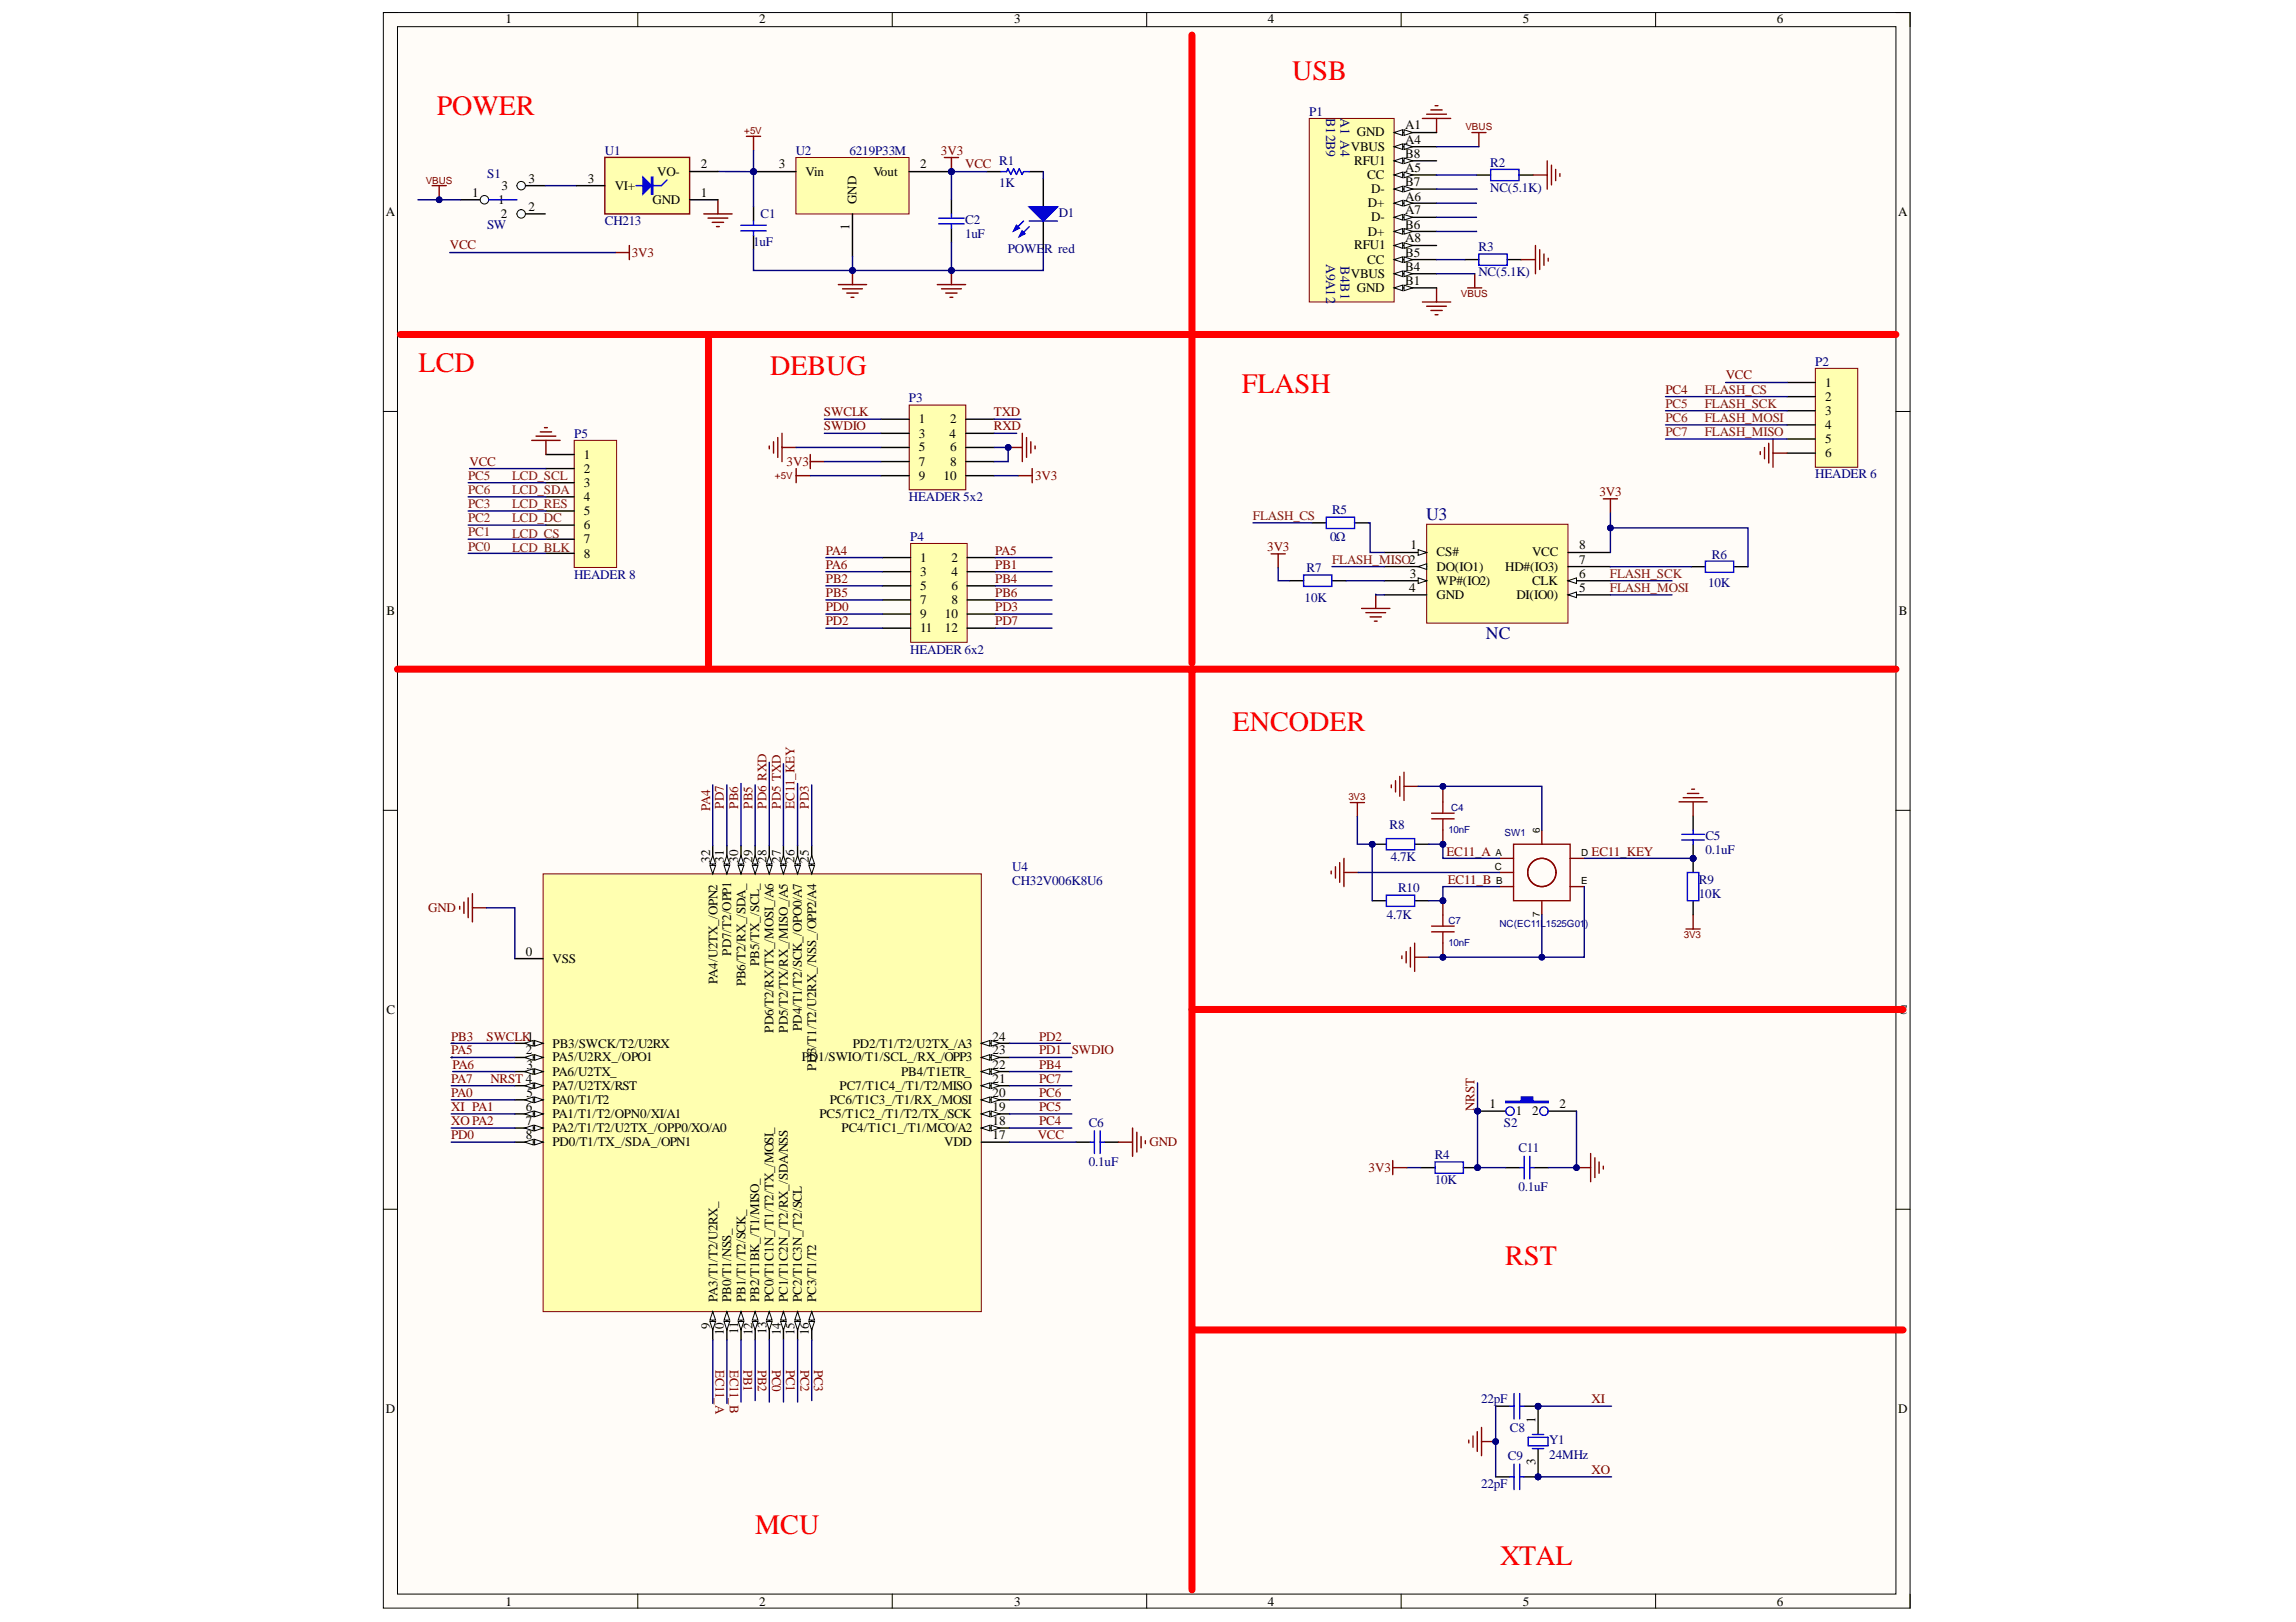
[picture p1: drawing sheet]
<svg xmlns="http://www.w3.org/2000/svg" width="297mm" height="210mm" viewBox="0 0 297 210" stroke-linecap="round" stroke-linejoin="round" font-family="sans-serif">
<defs><g id="words">
<g font-size="3.6" fill="#f00">
<text x="167.2" y="10.3">USB</text>
<text x="56.5" y="14.9">POWER</text>
<text x="54.1" y="48.2">LCD</text>
<text x="99.7" y="48.5">DEBUG</text>
<text x="160.7" y="50.8">FLASH</text>
<text x="159.5" y="94.6">ENCODER</text>
<text x="194.7" y="163.6">RST</text>
<text x="97.7" y="198.6">MCU</text>
<text x="194.1" y="202.5">XTAL</text>
</g>
<g font-size="2.3" fill="#000080">
<text x="184.5" y="67.3">U3</text>
<text x="192.2" y="82.8">NC</text>
</g>
<g font-size="1.8" fill="#000080">
<text x="171.6" y="15.3" transform="rotate(90 171.6 15.3)">B12B9</text>
<text x="173.4" y="15.3" transform="rotate(90 173.4 15.3)">A1 A4</text>
<text x="171.6" y="34.1" transform="rotate(90 171.6 34.1)">A9A12</text>
<text x="173.4" y="34.5" transform="rotate(90 173.4 34.5)">B4B1</text>
</g>
<g font-size="1.7">
<text x="65.4" y="3">1</text>
<text x="98.2" y="3">2</text>
<text x="131.2" y="3">3</text>
<text x="164" y="3">4</text>
<text x="197" y="3">5</text>
<text x="229.9" y="3">6</text>
<text x="175.5" y="17.7">GND</text>
<text x="181.8" y="16.7">A1</text>
<text x="68.4" y="23.7">3</text>
<text x="76.1" y="23.7">3</text>
<text x="85" y="22.7">VO-</text>
<text x="90.7" y="21.8">2</text>
<text x="100.8" y="21.8">3</text>
<text x="104.2" y="22.7">Vin</text>
<text x="113" y="22.7">Vout</text>
<text x="119" y="21.8">2</text>
<text x="174.8" y="19.5">VBUS</text>
<text x="175.2" y="21.4">RFU1</text>
<text x="176.9" y="23.2">CC</text>
<text x="181.8" y="20.5">B8</text>
<text x="181.8" y="18.6">A4</text>
<text x="181.8" y="22.2">A5</text>
<text x="49.9" y="28">A</text>
<text x="61.1" y="25.4">1</text>
<text x="64.5" y="26.4">1</text>
<text x="64.8" y="28.2">2</text>
<text x="64.9" y="24.6">3</text>
<text x="68.4" y="27.3">2</text>
<text x="79.5" y="24.6">VI+</text>
<text x="84.4" y="26.4">GND</text>
<text x="90.7" y="25.4">1</text>
<text x="109.9" y="29.8" transform="rotate(-90 109.9 29.8)">1</text>
<text x="110.8" y="26.4" transform="rotate(-90 110.8 26.4)">GND</text>
<text x="177" y="26.8">D+</text>
<text x="177.4" y="25">D-</text>
<text x="177.4" y="28.7">D-</text>
<text x="181.8" y="29.6">B6</text>
<text x="181.8" y="24.1">B7</text>
<text x="181.8" y="25.9">A6</text>
<text x="181.8" y="27.7">A7</text>
<text x="245.6" y="28">A</text>
<text x="174.8" y="35.9">VBUS</text>
<text x="175.2" y="32.3">RFU1</text>
<text x="176.9" y="34.1">CC</text>
<text x="177" y="30.5">D+</text>
<text x="181.8" y="35.1">B4</text>
<text x="181.8" y="33.2">B5</text>
<text x="181.8" y="31.4">A8</text>
<text x="175.5" y="37.8">GND</text>
<text x="181.8" y="36.9">B1</text>
<text x="236.1" y="50">1</text>
<text x="236.1" y="51.9">2</text>
<text x="236.1" y="53.7">3</text>
<text x="75.5" y="59.3">1</text>
<text x="118.9" y="54.8">1</text>
<text x="118.9" y="56.6">3</text>
<text x="118.9" y="58.4">5</text>
<text x="122.8" y="56.6">4</text>
<text x="122.9" y="54.8">2</text>
<text x="122.9" y="58.4">6</text>
<text x="236.1" y="55.5">4</text>
<text x="236.1" y="57.3">5</text>
<text x="236.1" y="59.2">6</text>
<text x="75.5" y="61.2">2</text>
<text x="75.5" y="63">3</text>
<text x="75.5" y="64.8">4</text>
<text x="118.9" y="60.3">7</text>
<text x="118.9" y="62.1">9</text>
<text x="122.1" y="62.1">10</text>
<text x="122.9" y="60.3">8</text>
<text x="75.5" y="66.7">5</text>
<text x="75.5" y="68.5">6</text>
<text x="75.5" y="70.3">7</text>
<text x="182.5" y="71.1">1</text>
<text x="204.3" y="71.1">8</text>
<text x="75.5" y="72.2">8</text>
<text x="119" y="72.7">1</text>
<text x="119" y="74.6">3</text>
<text x="119" y="76.3">5</text>
<text x="123.1" y="72.7">2</text>
<text x="123.1" y="74.6">4</text>
<text x="123.1" y="76.3">6</text>
<text x="182.3" y="76.6">4</text>
<text x="182.4" y="74.8">3</text>
<text x="185.9" y="73.9">DO(IO1)</text>
<text x="185.9" y="72">CS#</text>
<text x="185.9" y="77.5">GND</text>
<text x="185.9" y="75.7">WP#(IO2)</text>
<text x="194.7" y="73.9">HD#(IO3)</text>
<text x="196.2" y="77.5">DI(IO0)</text>
<text x="198.2" y="72">VCC</text>
<text x="198.2" y="75.7">CLK</text>
<text x="204.3" y="72.9">7</text>
<text x="204.3" y="74.8">6</text>
<text x="204.3" y="76.6">5</text>
<text x="50" y="79.6">B</text>
<text x="119" y="78.2">7</text>
<text x="119" y="80">9</text>
<text x="119" y="81.8">11</text>
<text x="122.2" y="80">10</text>
<text x="122.2" y="81.8">12</text>
<text x="123.1" y="78.2">8</text>
<text x="245.7" y="79.6">B</text>
<text x="91.9" y="111.7" transform="rotate(-90 91.9 111.7)">32</text>
<text x="93.6" y="111.7" transform="rotate(-90 93.6 111.7)">31</text>
<text x="95.5" y="111.7" transform="rotate(-90 95.5 111.7)">30</text>
<text x="97.4" y="111.7" transform="rotate(-90 97.4 111.7)">29</text>
<text x="99.1" y="111.7" transform="rotate(-90 99.1 111.7)">28</text>
<text x="101" y="111.7" transform="rotate(-90 101 111.7)">27</text>
<text x="102.8" y="111.7" transform="rotate(-90 102.8 111.7)">26</text>
<text x="104.6" y="111.7" transform="rotate(-90 104.6 111.7)">25</text>
<text x="68" y="123.7">0</text>
<text x="71.5" y="124.6">VSS</text>
<text x="94.6" y="123.7" transform="rotate(-90 94.6 123.7)">PD7/T2/OPP1</text>
<text x="98.2" y="125" transform="rotate(-90 98.2 125)">PB5/TX_/SCL_</text>
<text x="50" y="131.2">C</text>
<text x="92.8" y="127.3" transform="rotate(-90 92.8 127.3)">PA4/U2TX_/OPN2</text>
<text x="96.4" y="127.6" transform="rotate(-90 96.4 127.6)">PB6/T2/RX_/SDA_</text>
<text x="245.7" y="131.2">C</text>
<text x="68" y="136.4">2</text>
<text x="71.5" y="137.4">PA5/U2RX_/OPO1</text>
<text x="71.5" y="135.6">PB3/SWCK/T2/U2RX</text>
<text x="100.1" y="133.6" transform="rotate(-90 100.1 133.6)">PD6/T2/RX/TX_/MOSI_/A6</text>
<text x="101.9" y="133.6" transform="rotate(-90 101.9 133.6)">PD5/T2/TX/RX_/MISO_/A5</text>
<text x="103.7" y="133.4" transform="rotate(-90 103.7 133.4)">PD4/T1/T2/SCK_/OPO0/A7</text>
<text x="103.7" y="137.4">PD1/SWIO/T1/SCL_/RX_/OPP3</text>
<text x="110.3" y="135.6">PD2/T1/T2/U2TX_/A3</text>
<text x="128.4" y="134.7">24</text>
<text x="128.4" y="136.4">23</text>
<text x="68" y="143.8">6</text>
<text x="68.1" y="141.9">5</text>
<text x="68.1" y="138.3">3</text>
<text x="71.5" y="142.9">PA0/T1/T2</text>
<text x="71.5" y="139.2">PA6/U2TX_</text>
<text x="71.5" y="141.1">PA7/U2TX/RST</text>
<text x="105.6" y="138.5" transform="rotate(-90 105.6 138.5)">PD3/T1/T2/U2RX_/NSS_/OPP2/A4</text>
<text x="107.4" y="142.9">PC6/T1C3_/T1/RX_/MOSI</text>
<text x="108.6" y="141.1">PC7/T1C4_/T1/T2/MISO</text>
<text x="116.6" y="139.2">PB4/T1ETR_</text>
<text x="128.4" y="143.8">19</text>
<text x="128.4" y="141.9">20</text>
<text x="128.4" y="140.1">21</text>
<text x="128.4" y="138.3">22</text>
<text x="192.7" y="143.4">1</text>
<text x="201.8" y="143.4">2</text>
<text x="68" y="145.6">7</text>
<text x="68" y="147.4">8</text>
<text x="71.5" y="144.7">PA1/T1/T2/OPN0/XI/A1</text>
<text x="71.5" y="146.5">PA2/T1/T2/U2TX_/OPP0/XO/A0</text>
<text x="71.5" y="148.3">PD0/T1/TX_/SDA_/OPN1</text>
<text x="106" y="144.7">PC5/T1C2_/T1/T2/TX_/SCK</text>
<text x="108.9" y="146.5">PC4/T1C1_/T1/MCO/A2</text>
<text x="122.2" y="148.3">VDD</text>
<text x="128.4" y="145.6">18</text>
<text x="128.4" y="147.4">17</text>
<text x="196.1" y="144.3">1</text>
<text x="198.2" y="144.3">2</text>
<text x="91.9" y="171.9" transform="rotate(-90 91.9 171.9)">9</text>
<text x="92.8" y="168.5" transform="rotate(-90 92.8 168.5)">PA3/T1/T2/U2RX_</text>
<text x="93.6" y="172.8" transform="rotate(-90 93.6 172.8)">10</text>
<text x="94.6" y="168.5" transform="rotate(-90 94.6 168.5)">PB0/T1/NSS_</text>
<text x="95.5" y="172.6" transform="rotate(-90 95.5 172.6)">11</text>
<text x="96.4" y="168.5" transform="rotate(-90 96.4 168.5)">PB1/T1/T2/SCK_</text>
<text x="97.4" y="172.8" transform="rotate(-90 97.4 172.8)">12</text>
<text x="98.2" y="168.5" transform="rotate(-90 98.2 168.5)">PB2/T1BK_/T1/MISO_</text>
<text x="99.1" y="172.7" transform="rotate(-90 99.1 172.7)">13</text>
<text x="100.1" y="168.5" transform="rotate(-90 100.1 168.5)">PC0/T1C1N_/T1/T2/TX_/MOSI_</text>
<text x="101" y="172.8" transform="rotate(-90 101 172.8)">14</text>
<text x="101.9" y="168.5" transform="rotate(-90 101.9 168.5)">PC1/T1C2N_/T2/RX_/SDA/NSS</text>
<text x="102.8" y="172.8" transform="rotate(-90 102.8 172.8)">15</text>
<text x="103.7" y="168.5" transform="rotate(-90 103.7 168.5)">PC2/T1C3N_/T2/SCL</text>
<text x="104.6" y="172.8" transform="rotate(-90 104.6 172.8)">16</text>
<text x="105.6" y="168.5" transform="rotate(-90 105.6 168.5)">PC3/T1/T2</text>
<text x="49.9" y="182.8">D</text>
<text x="198.6" y="184.2" transform="rotate(-90 198.6 184.2)">1</text>
<text x="245.6" y="182.8">D</text>
<text x="198.6" y="189.6" transform="rotate(-90 198.6 189.6)">3</text>
<text x="65.4" y="207.8">1</text>
<text x="98.2" y="207.8">2</text>
<text x="131.2" y="207.8">3</text>
<text x="164" y="207.8">4</text>
<text x="197" y="207.8">5</text>
<text x="229.9" y="207.8">6</text>
</g>
<g font-size="1.7" fill="#000080">
<text x="169.4" y="15">P1</text>
<text x="63" y="23.1">S1</text>
<text x="78.3" y="20">U1</text>
<text x="103" y="20">U2</text>
<text x="109.9" y="20">6219P33M</text>
<text x="129.3" y="21.3">R1</text>
<text x="192.8" y="21.6">R2</text>
<text x="63" y="29.7">SW</text>
<text x="78.3" y="29.2">CH213</text>
<text x="98.4" y="28.2">C1</text>
<text x="124.9" y="29">C2</text>
<text x="129.3" y="24.2">1K</text>
<text x="137" y="28.1">D1</text>
<text x="192.8" y="24.8">NC(5.1K)</text>
<text x="97.5" y="31.9">1uF</text>
<text x="124.9" y="30.8">1uF</text>
<text x="130.4" y="32.8">POWE</text>
<text x="135.1" y="32.8">R red</text>
<text x="191.3" y="32.5">R3</text>
<text x="191.3" y="35.8">NC(5.1K)</text>
<text x="234.8" y="47.3">P2</text>
<text x="117.6" y="52.1">P3</text>
<text x="74.3" y="56.6">P5</text>
<text x="117.6" y="64.8">HEADER 5x2</text>
<text x="234.8" y="61.9">HEADER 6</text>
<text x="117.8" y="70">P4</text>
<text x="172.1" y="70">0Ω</text>
<text x="172.3" y="66.5">R5</text>
<text x="74.3" y="74.9">HEADER 8</text>
<text x="168.8" y="77.8">10K</text>
<text x="169" y="74">R7</text>
<text x="221" y="76">10K</text>
<text x="221.5" y="72.4">R6</text>
<text x="117.8" y="84.6">HEADER 6x2</text>
<text x="179.8" y="107.3">R8</text>
<text x="131" y="112.7">U4</text>
<text x="179.9" y="111.4">4.7K</text>
<text x="220.6" y="108.7">C5</text>
<text x="220.6" y="110.5">0.1uF</text>
<text x="131" y="114.5">CH32V006K8U6</text>
<text x="179.4" y="118.9">4.7K</text>
<text x="180.9" y="115.5">R10</text>
<text x="219.8" y="114.4">R9</text>
<text x="219.8" y="116.2">10K</text>
<text x="140.9" y="145.8">C6</text>
<text x="185.6" y="150">R4</text>
<text x="194.6" y="145.8">S2</text>
<text x="196.4" y="149.1">C11</text>
<text x="140.9" y="150.9">0.1uF</text>
<text x="185.6" y="153.2">10K</text>
<text x="196.4" y="154.2">0.1uF</text>
<text x="191.6" y="181.6">22pF</text>
<text x="195.3" y="185.3">C8</text>
<text x="195.1" y="188.9">C9</text>
<text x="200.4" y="186.9">Y1</text>
<text x="200.4" y="188.8">24MHz</text>
<text x="191.6" y="192.6">22pF</text>
</g>
<g font-size="1.7" fill="#800000">
<text x="121.7" y="20">3V3</text>
<text x="124.9" y="21.8">VCC</text>
<text x="58.2" y="32.3">VCC</text>
<text x="81.7" y="33.2">3V3</text>
<text x="106.6" y="53.8">SWCLK</text>
<text x="128.6" y="53.8">TXD</text>
<text x="215.5" y="51">PC4</text>
<text x="223.3" y="49.1">VCC</text>
<text x="106.6" y="55.7">SWDIO</text>
<text x="128.6" y="55.7">RXD</text>
<text x="60.7" y="60.3">VCC</text>
<text x="101.8" y="60.3">3V3</text>
<text x="133.9" y="62.1">3V3</text>
<text x="206.9" y="64.2">3V3</text>
<text x="106.8" y="71.8">PA4</text>
<text x="128.8" y="71.8">PA5</text>
<text x="164" y="71.3">3V3</text>
<text x="106.8" y="73.6">PA6</text>
<text x="106.8" y="77.3">PB5</text>
<text x="106.8" y="75.4">PB2</text>
<text x="128.8" y="77.3">PB6</text>
<text x="128.8" y="73.6">PB1</text>
<text x="128.8" y="75.4">PB4</text>
<text x="106.8" y="79.1">PD0</text>
<text x="106.8" y="80.9">PD2</text>
<text x="128.8" y="80.9">PD7</text>
<text x="128.8" y="79.1">PD3</text>
<text x="91.9" y="104.9" transform="rotate(-90 91.9 104.9)">PA4</text>
<text x="93.6" y="104.6" transform="rotate(-90 93.6 104.6)">PD7</text>
<text x="95.5" y="104.6" transform="rotate(-90 95.5 104.6)">PB6</text>
<text x="97.4" y="104.6" transform="rotate(-90 97.4 104.6)">PB5</text>
<text x="99.1" y="104.6" transform="rotate(-90 99.1 104.6)">PD6 RXD</text>
<text x="101" y="104.6" transform="rotate(-90 101 104.6)">PD5 TXD</text>
<text x="102.8" y="104.6" transform="rotate(-90 102.8 104.6)">EC11_KEY</text>
<text x="104.6" y="104.6" transform="rotate(-90 104.6 104.6)">PD3</text>
<text x="187.1" y="110.7">EC11_A</text>
<text x="205.9" y="110.7">EC11_KEY</text>
<text x="55.4" y="118">GND</text>
<text x="187.3" y="114.4">EC11_B</text>
<text x="58.4" y="134.7">PB3</text>
<text x="58.4" y="136.4">PA5</text>
<text x="62.9" y="134.7">SWCLK1</text>
<text x="134.4" y="134.7">PD2</text>
<text x="134.4" y="136.4">PD1</text>
<text x="138.7" y="136.4">SWDIO</text>
<text x="58.4" y="140.1">PA7</text>
<text x="58.4" y="141.9">PA0</text>
<text x="58.4" y="143.8">XI PA1</text>
<text x="58.5" y="138.3">PA6</text>
<text x="63.4" y="140.1">NRST 4</text>
<text x="134.4" y="138.3">PB4</text>
<text x="134.4" y="140.1">PC7</text>
<text x="134.4" y="141.9">PC6</text>
<text x="134.4" y="143.8">PC5</text>
<text x="190.8" y="143.8" transform="rotate(-90 190.8 143.8)">NRST</text>
<text x="58.4" y="147.4">PD0</text>
<text x="58.4" y="145.6">XO PA2</text>
<text x="134.3" y="147.4">VCC</text>
<text x="134.4" y="145.6">PC4</text>
<text x="148.7" y="148.3">GND</text>
<text x="177.1" y="151.6">3V3</text>
<text x="92.6" y="177.3" transform="rotate(90 92.6 177.3)">EC11_A</text>
<text x="94.4" y="177.3" transform="rotate(90 94.4 177.3)">EC11_B</text>
<text x="96.2" y="177.3" transform="rotate(90 96.2 177.3)">PB1</text>
<text x="98" y="177.3" transform="rotate(90 98 177.3)">PB2</text>
<text x="99.9" y="177.3" transform="rotate(90 99.9 177.3)">PC0</text>
<text x="101.7" y="177.3" transform="rotate(90 101.7 177.3)">PC1</text>
<text x="103.5" y="177.3" transform="rotate(90 103.5 177.3)">PC2</text>
<text x="105.3" y="177.3" transform="rotate(90 105.3 177.3)">PC3</text>
<text x="205.9" y="181.6">XI</text>
<text x="205.9" y="190.8">XO</text>
</g>
<g font-size="1.7" fill="#781915">
<text x="215.5" y="52.7">PC5</text>
<text x="220.5" y="51">FLASH_CS</text>
<text x="220.5" y="52.7">FLASH_SCK</text>
<text x="215.5" y="54.6">PC6</text>
<text x="215.5" y="56.5">PC7</text>
<text x="220.5" y="54.6">FLASH_MOSI</text>
<text x="220.5" y="56.5">FLASH_MISO</text>
<text x="60.6" y="65.8">PC3</text>
<text x="60.6" y="63.9">PC6</text>
<text x="60.6" y="62.1">PC5</text>
<text x="66.2" y="63.9">LCD_SDA</text>
<text x="66.2" y="65.8">LCD_RES</text>
<text x="66.2" y="62.1">LCD_SCL</text>
<text x="60.6" y="71.3">PC0</text>
<text x="60.6" y="69.4">PC1</text>
<text x="60.6" y="67.5">PC2</text>
<text x="66.2" y="67.5">LCD_DC</text>
<text x="66.2" y="69.6">LCD_CS</text>
<text x="66.2" y="71.4">LCD_BLK</text>
<text x="162.1" y="67.3">FLASH_CS</text>
<text x="172.3" y="72.9">FLASH_MISO2</text>
<text x="208.3" y="74.8">FLASH_SCK</text>
<text x="208.3" y="76.6">FLASH_MOSI</text>
</g>
<g font-size="1.3" fill="#800">
<text x="96.3" y="17.3">+5V</text>
<text x="189.6" y="16.8">VBUS</text>
<text x="55.1" y="23.7">VBUS</text>
<text x="189" y="38.5">VBUS</text>
<text x="100.2" y="62">+5V</text>
<text x="174.4" y="103.5">3V3</text>
<text x="217.8" y="121.4">3V3</text>
</g>
<g font-size="1.3" fill="#000080">
<text x="187.4" y="107.9">10nF</text>
<text x="187.7" y="104.9">C4</text>
<text x="194.7" y="108.2">SW1</text>
<text x="187.4" y="119.5">C7</text>
<text x="194" y="119.9">NC(EC11L1525G01</text>
<text x="205.1" y="119.9">)</text>
<text x="187.4" y="122.5">10nF</text>
</g>
<g font-size="1.3">
<text x="199.2" y="107.8" transform="rotate(-90 199.2 107.8)">6</text>
<text x="193.4" y="112.6">C</text>
<text x="193.5" y="110.8">A</text>
<text x="204.6" y="110.8">D</text>
<text x="193.6" y="114.4">B</text>
<text x="199.2" y="118.7" transform="rotate(-90 199.2 118.7)">7</text>
<text x="204.6" y="114.4">E</text>
</g>
</g></defs>
<path d="M49.6 1.6h197.5v206.5h-197.5z" fill-rule="evenodd" fill="#fffcf8"/>
<path d="M49.6 1.6h197.5v206.5h-197.5z" fill="none" stroke="#000" stroke-width=".13"/>
<path d="M51.4 3.5h193.9v202.8h-193.9z" fill-rule="evenodd" fill="#fffcf8"/>
<g fill="none" stroke="#000" stroke-width=".13">
<path d="M49.6 1.6h1.8M51.4 3.5h193.9v202.8h-193.9zM82.5 1.6v1.8M115.4 1.6v1.8M148.4 1.6v1.8M181.3 1.6v1.9M214.2 1.6v1.9M245.3 1.6h1.8v1.9M49.6 53.2h1.8M245.3 53.3h1.8M49.6 104.9h1.8M245.3 104.9h1.8"/>
<path d="M49.6 156.5h1.8M245.3 156.5h1.8M82.5 206.3v1.8M115.4 206.3v1.8M148.4 206.3v1.8M181.3 206.3v1.8M214.2 206.3v1.8M247.1 206.3v1.8"/>
</g>
<path d="M184 15.3h3.7M184.6 14.8h2.5M185.1 14.2h1.5M185.7 13.7h.3M185.9 15.3v1.9M184 39.1h3.7M184.6 39.6h2.5M185.9 37.3v1.8M185.1 40.2h1.5M185.7 40.7h.3" fill="none" stroke="#800000" stroke-width=".18"/>
<path d="M169.4 15.3h11v23.8h-11z" fill-rule="evenodd" fill="#ffffb0"/>
<path d="M169.4 15.3h11v23.8h-11z" fill="none" stroke="#800000" stroke-width=".13"/>
<path d="M180.4 37.3h5.5" fill="none" stroke="#000" stroke-width=".18"/>
<path d="M180.4 37.3l1.1-.4v.7z" fill="#f8fcff"/>
<path d="M180.4 37.3l1.1-.4v.7z" fill="none" stroke="#000" stroke-width=".13"/>
<path d="M181.6 36.9l1.1 .4-1.1 .3z" fill="#f8fcff"/>
<path d="M181.6 36.9l1.1 .4-1.1 .3z" fill="none" stroke="#000" stroke-width=".13"/>
<path d="M180.4 35.4h5.5" fill="none" stroke="#000" stroke-width=".18"/>
<path d="M180.4 35.4l1.1-.3v.7z" fill="#f8fcff"/>
<path d="M180.4 35.4l1.1-.3v.7z" fill="none" stroke="#000" stroke-width=".13"/>
<path d="M181.6 35.1l1.1 .3-1.1 .4z" fill="#f8fcff"/>
<path d="M181.6 35.1l1.1 .3-1.1 .4z" fill="none" stroke="#000" stroke-width=".13"/>
<path d="M180.4 33.6h5.5" fill="none" stroke="#000" stroke-width=".18"/>
<path d="M180.4 33.6l1.1-.4v.8z" fill="#f8fcff"/>
<path d="M180.4 33.6l1.1-.4v.8z" fill="none" stroke="#000" stroke-width=".13"/>
<path d="M181.6 33.2l1.1 .4-1.1 .4z" fill="#f8fcff"/>
<path d="M181.6 33.2l1.1 .4-1.1 .4z" fill="none" stroke="#000" stroke-width=".13"/>
<path d="M180.4 30h5.5" fill="none" stroke="#000" stroke-width=".18"/>
<path d="M180.4 30l1.1-.4v.7z" fill="#f8fcff"/>
<path d="M180.4 30l1.1-.4v.7z" fill="none" stroke="#000" stroke-width=".13"/>
<path d="M181.6 29.6l1.1 .4-1.1 .3z" fill="#f8fcff"/>
<path d="M181.6 29.6l1.1 .4-1.1 .3z" fill="none" stroke="#000" stroke-width=".13"/>
<path d="M180.4 24.5h5.5" fill="none" stroke="#000" stroke-width=".18"/>
<path d="M180.4 24.5l1.1-.4v.7z" fill="#f8fcff"/>
<path d="M180.4 24.5l1.1-.4v.7z" fill="none" stroke="#000" stroke-width=".13"/>
<path d="M181.6 24.1l1.1 .4-1.1 .3z" fill="#f8fcff"/>
<path d="M181.6 24.1l1.1 .4-1.1 .3z" fill="none" stroke="#000" stroke-width=".13"/>
<path d="M180.4 20.8h5.5" fill="none" stroke="#000" stroke-width=".18"/>
<path d="M180.4 20.8l1.1-.4v.8z" fill="#f8fcff"/>
<path d="M180.4 20.8l1.1-.4v.8z" fill="none" stroke="#000" stroke-width=".13"/>
<path d="M181.6 20.4l1.1 .4-1.1 .4z" fill="#f8fcff"/>
<path d="M181.6 20.4l1.1 .4-1.1 .4z" fill="none" stroke="#000" stroke-width=".13"/>
<path d="M180.4 17.2h5.5" fill="none" stroke="#000" stroke-width=".18"/>
<path d="M180.4 17.2l1.1-.4v.7z" fill="#f8fcff"/>
<path d="M180.4 17.2l1.1-.4v.7z" fill="none" stroke="#000" stroke-width=".13"/>
<path d="M181.6 16.8l1.1 .4-1.1 .3z" fill="#f8fcff"/>
<path d="M181.6 16.8l1.1 .4-1.1 .3z" fill="none" stroke="#000" stroke-width=".13"/>
<path d="M180.4 19h5.5" fill="none" stroke="#000" stroke-width=".18"/>
<path d="M180.4 19l1.1-.4v.7z" fill="#f8fcff"/>
<path d="M180.4 19l1.1-.4v.7z" fill="none" stroke="#000" stroke-width=".13"/>
<path d="M181.6 18.6l1.1 .4-1.1 .3z" fill="#f8fcff"/>
<path d="M181.6 18.6l1.1 .4-1.1 .3z" fill="none" stroke="#000" stroke-width=".13"/>
<path d="M180.4 22.6h5.5" fill="none" stroke="#000" stroke-width=".18"/>
<path d="M180.4 22.6l1.1-.3v.7z" fill="#f8fcff"/>
<path d="M180.4 22.6l1.1-.3v.7z" fill="none" stroke="#000" stroke-width=".13"/>
<path d="M181.6 22.3l1.1 .3-1.1 .4z" fill="#f8fcff"/>
<path d="M181.6 22.3l1.1 .3-1.1 .4z" fill="none" stroke="#000" stroke-width=".13"/>
<path d="M180.4 26.3h5.5" fill="none" stroke="#000" stroke-width=".18"/>
<path d="M180.4 26.3l1.1-.4v.8z" fill="#f8fcff"/>
<path d="M180.4 26.3l1.1-.4v.8z" fill="none" stroke="#000" stroke-width=".13"/>
<path d="M181.6 25.9l1.1 .4-1.1 .4z" fill="#f8fcff"/>
<path d="M181.6 25.9l1.1 .4-1.1 .4z" fill="none" stroke="#000" stroke-width=".13"/>
<path d="M180.4 28.1h5.5" fill="none" stroke="#000" stroke-width=".18"/>
<path d="M180.4 28.1l1.1-.3v.7z" fill="#f8fcff"/>
<path d="M180.4 28.1l1.1-.3v.7z" fill="none" stroke="#000" stroke-width=".13"/>
<path d="M181.6 27.8l1.1 .3-1.1 .4z" fill="#f8fcff"/>
<path d="M181.6 27.8l1.1 .3-1.1 .4z" fill="none" stroke="#000" stroke-width=".13"/>
<path d="M180.4 31.8h5.5" fill="none" stroke="#000" stroke-width=".18"/>
<path d="M180.4 31.8l1.1-.4v.7z" fill="#f8fcff"/>
<path d="M180.4 31.8l1.1-.4v.7z" fill="none" stroke="#000" stroke-width=".13"/>
<path d="M181.6 31.4l1.1 .4-1.1 .3z" fill="#f8fcff"/>
<path d="M181.6 31.4l1.1 .4-1.1 .3z" fill="none" stroke="#000" stroke-width=".13"/>
<path d="M97.5 26.8v1.8M97.5 30.4v1.9M189.5 33.6h1.8M191 22.7h1.9M195 33.6h1.8M196.5 22.7h1.8" fill="none" stroke="#000" stroke-width=".18"/>
<path d="M95.8 29.9h3.3M95.8 29.2h3.3M97.5 28.6v.6M97.5 29.9v.5M191.3 32.9h3.7v1.4h-3.7zM192.9 21.9h3.6v1.5h-3.6z" fill="none" stroke="#00f" stroke-width=".18"/>
<path d="M122.2 20.4h1.8M123.1 20.4v1.8M196.8 33.6h1.8M198.3 22.7h1.9M198.6 31.8v3.6M199.2 32.3v2.6M199.7 32.9v1.4M200.2 20.8v3.7M200.3 33.4v.4M200.7 21.4v2.5M201.3 21.9v1.5M201.8 22.5v.3" fill="none" stroke="#800000" stroke-width=".18"/>
<circle cx="123.1" cy="22.2" r=".37" fill="#000080"/>
<circle cx="123.1" cy="22.2" r=".37" fill="none" stroke="#000080" stroke-width=".13"/>
<path d="M108.5 36.8h3.6M109 37.4h2.6M109.6 37.9h1.4M110.1 38.5h.4M110.3 35v1.8" fill="none" stroke="#800000" stroke-width=".18"/>
<circle cx="110.3" cy="35" r=".37" fill="#000080"/>
<circle cx="110.3" cy="35" r=".37" fill="none" stroke="#000080" stroke-width=".13"/>
<path d="M121.3 36.8h3.6M121.8 37.4h2.6M122.4 37.9h1.4M122.9 38.5h.4M123.1 35v1.8" fill="none" stroke="#800000" stroke-width=".18"/>
<circle cx="123.1" cy="35" r=".36" fill="#000080"/>
<circle cx="123.1" cy="35" r=".36" fill="none" stroke="#000080" stroke-width=".13"/>
<path d="M123.1 25.9v1.8M123.1 29.5v1.8M135 23.1v3.7M135 28.6v3.7" fill="none" stroke="#000" stroke-width=".18"/>
<path d="M121.4 29h3.3M121.4 28.2h3.3M123.1 27.7v.5M123.1 29v.5" fill="none" stroke="#00f" stroke-width=".18"/>
<path d="M133.1 26.8h3.7l-1.8 1.8z" fill="#00f"/>
<path d="M132.4 28.6l-1.3 1.3M133.1 26.8h3.7l-1.8 1.8zM133.1 29.3l-1.2 1.3" fill="none" stroke="#00f" stroke-width=".18"/>
<path d="M132.2 29.9l.4 .3-.7 .4z" fill="#00f"/>
<path d="M132.2 29.9l.4 .3-.7 .4z" fill="none" stroke="#00f" stroke-width=".18"/>
<path d="M131.5 29.2l.4 .3-.8 .4z" fill="#00f"/>
<path d="M129.5 22.2h.7l.2-.4 .4 .8 .3-.8 .4 .8 .4-.8 .3 .8 .2-.4h.7M131.5 29.2l.4 .3-.8 .4zM133.1 28.6h3.7" fill="none" stroke="#00f" stroke-width=".18"/>
<path d="M59.6 25.9h3.6M127.7 22.2h1.8M133.1 22.2h1.9" fill="none" stroke="#000" stroke-width=".18"/>
<circle cx="62.7" cy="25.9" r=".55" fill="#f8fcff"/>
<circle cx="62.7" cy="25.9" r=".55" fill="none" stroke="#000" stroke-width=".13"/>
<path d="M66.9 24h3.6" fill="none" stroke="#000" stroke-width=".18"/>
<circle cx="67.4" cy="24" r=".55" fill="#f8fcff"/>
<circle cx="67.4" cy="24" r=".55" fill="none" stroke="#000" stroke-width=".13"/>
<path d="M66.9 27.7h3.6" fill="none" stroke="#000" stroke-width=".18"/>
<circle cx="67.4" cy="27.7" r=".55" fill="#f8fcff"/>
<circle cx="67.4" cy="27.7" r=".55" fill="none" stroke="#000" stroke-width=".13"/>
<path d="M63.2 25.9h3.7" fill="none" stroke="#00f" stroke-width=".18"/>
<circle cx="97.5" cy="22.2" r=".37" fill="#000080"/>
<circle cx="97.5" cy="22.2" r=".37" fill="none" stroke="#000080" stroke-width=".13"/>
<circle cx="123.1" cy="22.2" r=".37" fill="#000080"/>
<circle cx="123.1" cy="22.2" r=".37" fill="none" stroke="#000080" stroke-width=".13"/>
<path d="M103 20.4h14.6v7.3h-14.6z" fill-rule="evenodd" fill="#ffffb0"/>
<path d="M103 20.4h14.6v7.3h-14.6z" fill="none" stroke="#800000" stroke-width=".13"/>
<path d="M97.5 22.2h5.5" fill="none" stroke="#000" stroke-width=".18"/>
<circle cx="97.5" cy="22.2" r=".37" fill="#000080"/>
<circle cx="97.5" cy="22.2" r=".37" fill="none" stroke="#000080" stroke-width=".13"/>
<path d="M110.3 27.7v5.5M117.6 22.2h5.5" fill="none" stroke="#000" stroke-width=".18"/>
<circle cx="123.1" cy="22.2" r=".37" fill="#000080"/>
<circle cx="123.1" cy="22.2" r=".37" fill="none" stroke="#000080" stroke-width=".13"/>
<path d="M96.6 17.6h1.8M97.5 17.6v1.9M55.9 24h1.8M56.8 24v1.9" fill="none" stroke="#800" stroke-width=".18"/>
<circle cx="56.8" cy="25.9" r=".36" fill="#000080"/>
<circle cx="56.8" cy="25.9" r=".36" fill="none" stroke="#000080" stroke-width=".13"/>
<circle cx="199" cy="182" r=".37" fill="#000080"/>
<circle cx="199" cy="182" r=".37" fill="none" stroke="#000080" stroke-width=".13"/>
<circle cx="199" cy="191.1" r=".37" fill="#000080"/>
<circle cx="199" cy="191.1" r=".37" fill="none" stroke="#000080" stroke-width=".13"/>
<path d="M199 182v3.6" fill="none" stroke="#000" stroke-width=".18"/>
<circle cx="199" cy="182" r=".37" fill="#000080"/>
<circle cx="199" cy="182" r=".37" fill="none" stroke="#000080" stroke-width=".13"/>
<path d="M199 187.5v3.6" fill="none" stroke="#000" stroke-width=".18"/>
<circle cx="199" cy="191.1" r=".37" fill="#000080"/>
<circle cx="199" cy="191.1" r=".37" fill="none" stroke="#000080" stroke-width=".13"/>
<path d="M197.7 186h2.6v1.1h-2.6zM198.2 187.5h1.5M198.2 185.6h1.5" fill="none" stroke="#00f" stroke-width=".18"/>
<path d="M190 186.4v.3M190.6 185.8v1.5M191.1 185.3v2.5M191.7 184.7v3.7M191.7 186.6h1.8" fill="none" stroke="#800000" stroke-width=".18"/>
<circle cx="193.5" cy="186.5" r=".37" fill="#000080"/>
<circle cx="193.5" cy="186.5" r=".37" fill="none" stroke="#000080" stroke-width=".13"/>
<circle cx="199" cy="191.1" r=".37" fill="#000080"/>
<circle cx="199" cy="191.1" r=".37" fill="none" stroke="#000080" stroke-width=".13"/>
<path d="M193.5 191.1h1.8M197.2 191.1h1.8" fill="none" stroke="#000" stroke-width=".18"/>
<circle cx="199" cy="191.1" r=".37" fill="#000080"/>
<circle cx="199" cy="191.1" r=".37" fill="none" stroke="#000080" stroke-width=".13"/>
<path d="M195.3 191.1h.6M195.9 189.5v3.3M196.6 191.1h.6M196.6 189.5v3.3" fill="none" stroke="#00f" stroke-width=".18"/>
<circle cx="199" cy="182" r=".37" fill="#000080"/>
<circle cx="199" cy="182" r=".37" fill="none" stroke="#000080" stroke-width=".13"/>
<path d="M193.5 182h1.8M197.2 182h1.8" fill="none" stroke="#000" stroke-width=".18"/>
<circle cx="199" cy="182" r=".37" fill="#000080"/>
<circle cx="199" cy="182" r=".37" fill="none" stroke="#000080" stroke-width=".13"/>
<path d="M196.6 151.1h.6M197.2 149.6v3M197.9 149.6v3M197.9 151.1h.6M195.3 182h.6M195.9 180.3v3.3M196.6 182h.6M196.6 180.3v3.3" fill="none" stroke="#00f" stroke-width=".18"/>
<path d="M194.8 151.1h1.8M198.5 151.1h1.8" fill="none" stroke="#000" stroke-width=".18"/>
<circle cx="191.2" cy="143.8" r=".36" fill="#000080"/>
<circle cx="191.2" cy="143.8" r=".36" fill="none" stroke="#000080" stroke-width=".13"/>
<path d="M191.1 143.8h3.7" fill="none" stroke="#000" stroke-width=".18"/>
<circle cx="191.2" cy="143.8" r=".36" fill="#000080"/>
<circle cx="191.2" cy="143.8" r=".36" fill="none" stroke="#000080" stroke-width=".13"/>
<path d="M200.3 143.8h3.7" fill="none" stroke="#000" stroke-width=".18"/>
<path d="M194.8 142.5h2v-.5h1.5v.5h2v.2h-5.5z" fill-rule="evenodd" fill="#00f"/>
<g fill="none" stroke="#00f" stroke-width=".18">
<path d="M194.8 142.5h2v-.5h1.5v.5h2v.2h-5.5z"/>
<circle cx="195.4" cy="143.8" r=".55"/>
<circle cx="199.7" cy="143.8" r=".55"/>
</g>
<path d="M204 151.1h1.8M205.8 149.3v3.6M206.3 149.8v2.6M206.9 150.4v1.4M207.4 150.9v.4" fill="none" stroke="#800000" stroke-width=".18"/>
<circle cx="204" cy="151.1" r=".37" fill="#000080"/>
<circle cx="204" cy="151.1" r=".37" fill="none" stroke="#000080" stroke-width=".13"/>
<circle cx="191.2" cy="143.8" r=".36" fill="#000080"/>
<circle cx="191.2" cy="143.8" r=".36" fill="none" stroke="#000080" stroke-width=".13"/>
<path d="M154.2 4.5v38.2M51.8 43.3h193.5M91.7 43.9v42.1M154.2 43.7v42.1M154.2 172.1h92M154.2 172.3v33.4" fill="none" stroke="#f00" stroke-width=".91"/>
<path d="M91 27.7h3.7M91.6 28.2h2.6M92.1 28.8h1.5M92.7 29.3h.4M92.9 25.9v1.8" fill="none" stroke="#800000" stroke-width=".18"/>
<path d="M117.6 52.4h7.3v11h-7.3z" fill-rule="evenodd" fill="#ffffb0"/>
<path d="M117.6 52.4h7.3v11h-7.3z" fill="none" stroke="#800000" stroke-width=".13"/>
<path d="M114 54.2h3.6M114 56.1h3.6M114 57.9h3.6M114 59.7h3.6M124.9 54.2h3.7M124.9 56.1h3.7M124.9 57.9h3.7M124.9 59.7h3.7M114 61.6h3.6M124.9 61.6h3.7" fill="none" stroke="#000" stroke-width=".18"/>
<path d="M99.5 57.7v.4M100.1 57.2v1.4M100.6 56.6v2.6M101.2 56.1v3.6M101.2 57.9h1.8M130.4 57.9h1.9M132.3 56.1v3.6M132.8 56.6v2.6M133.4 57.2v1.4M133.9 57.7v.4M103 60.6v1.9M103 61.6h1.8" fill="none" stroke="#800" stroke-width=".18"/>
<circle cx="130.4" cy="57.9" r=".37" fill="#000080"/>
<circle cx="130.4" cy="57.9" r=".37" fill="none" stroke="#000080" stroke-width=".13"/>
<path d="M104.8 58.8v1.8M104.8 59.7h1.9M131.7 61.6h1.8M133.5 60.6v1.9" fill="none" stroke="#800000" stroke-width=".18"/>
<path d="M51.4 86.6h193.9" fill="none" stroke="#f00" stroke-width=".91"/>
<g fill="none" stroke="#a00000" stroke-width=".18">
<path d="M195.8 109.3h7.3v7.3h-7.3z"/>
<circle cx="199.5" cy="112.9" r="1.83"/>
</g>
<path d="M172.2 112.7v.4M172.8 112.2v1.4M173.3 111.6v2.6M173.9 112.9h1.8M173.9 111.1v3.6M194 111.1h1.8M194 114.7h1.8M194 112.9h1.8M199.5 107.4v1.9M199.5 116.6v1.8M203.1 111.1h1.9M203.1 114.7h1.9" fill="none" stroke="#800" stroke-width=".18"/>
<circle cx="186.7" cy="109.3" r=".36" fill="#000080"/>
<circle cx="186.7" cy="109.3" r=".36" fill="none" stroke="#000080" stroke-width=".13"/>
<path d="M186.7 107.4v1.9" fill="none" stroke="#800" stroke-width=".18"/>
<circle cx="186.7" cy="109.3" r=".36" fill="#000080"/>
<circle cx="186.7" cy="109.3" r=".36" fill="none" stroke="#000080" stroke-width=".13"/>
<path d="M186.7 101.9v1.9" fill="none" stroke="#800" stroke-width=".18"/>
<path d="M185.2 106h2.9M185.2 105.2h2.9M186.7 103.8v1.4M186.7 106v1.4" fill="none" stroke="#a00000" stroke-width=".18"/>
<circle cx="186.7" cy="116.6" r=".37" fill="#000080"/>
<circle cx="186.7" cy="116.6" r=".37" fill="none" stroke="#000080" stroke-width=".13"/>
<circle cx="186.7" cy="123.9" r=".36" fill="#000080"/>
<circle cx="186.7" cy="123.9" r=".36" fill="none" stroke="#000080" stroke-width=".13"/>
<path d="M186.7 116.6v1.8" fill="none" stroke="#800" stroke-width=".18"/>
<circle cx="186.7" cy="116.6" r=".37" fill="#000080"/>
<circle cx="186.7" cy="116.6" r=".37" fill="none" stroke="#000080" stroke-width=".13"/>
<path d="M186.7 122v1.9" fill="none" stroke="#800" stroke-width=".18"/>
<circle cx="186.7" cy="123.9" r=".36" fill="#000080"/>
<circle cx="186.7" cy="123.9" r=".36" fill="none" stroke="#000080" stroke-width=".13"/>
<path d="M185.2 119.8h2.9M186.7 118.4v1.4M185.2 120.6h2.9M186.7 120.6v1.4" fill="none" stroke="#a00000" stroke-width=".18"/>
<path d="M181.6 99.9v3.7M174.7 103.9h1.8M175.6 103.9v1.8M180 101.6v.3M180.5 101v1.5M181.1 100.5v2.5M181.6 101.8h1.9M181.4 123.7v.4M181.9 123.1v1.5M182.5 122.6v2.6M183 122v3.7M183 123.9h1.8" fill="none" stroke="#800" stroke-width=".18"/>
<circle cx="219" cy="111.1" r=".37" fill="#000080"/>
<circle cx="219" cy="111.1" r=".37" fill="none" stroke="#000080" stroke-width=".13"/>
<path d="M219 105.6v1.8M219 109.3v1.8" fill="none" stroke="#000" stroke-width=".18"/>
<circle cx="219" cy="111.1" r=".37" fill="#000080"/>
<circle cx="219" cy="111.1" r=".37" fill="none" stroke="#000080" stroke-width=".13"/>
<path d="M217.6 108.7h2.9M217.6 108h2.9M219 107.4v.6M219 108.7v.6" fill="none" stroke="#00f" stroke-width=".18"/>
<path d="M217.2 103.8h3.7M217.8 103.2h2.5M218.3 102.7h1.5M218.9 102.1h.3M219 103.8v1.8" fill="none" stroke="#800000" stroke-width=".18"/>
<path d="M219 118.4v1.8M218.1 120.2h1.9" fill="none" stroke="#800" stroke-width=".18"/>
<path d="M184.6 67.8h18.3v12.8h-18.3z" fill-rule="evenodd" fill="#ffffb0"/>
<path d="M184.6 67.8h18.3v12.8h-18.3z" fill="none" stroke="#800000" stroke-width=".13"/>
<path d="M202.9 71.5h5.4M202.9 73.3h5.4M202.9 75.2h5.4" fill="none" stroke="#000" stroke-width=".18"/>
<path d="M202.9 75.2l1.1-.4v.7z" fill="#f8fcff"/>
<path d="M202.9 75.2l1.1-.4v.7z" fill="none" stroke="#000" stroke-width=".13"/>
<path d="M179.1 73.3h5.5" fill="none" stroke="#000" stroke-width=".18"/>
<path d="M183.5 73.3l1.1-.3v.7z" fill="#f8fcff"/>
<path d="M183.5 73.3l1.1-.3v.7z" fill="none" stroke="#000" stroke-width=".13"/>
<path d="M202.9 77h5.4" fill="none" stroke="#000" stroke-width=".18"/>
<path d="M202.9 77l1.1-.4v.7z" fill="#f8fcff"/>
<path d="M202.9 77l1.1-.4v.7z" fill="none" stroke="#000" stroke-width=".13"/>
<path d="M179.1 71.5h5.5" fill="none" stroke="#000" stroke-width=".18"/>
<path d="M183.5 71.1l1.1 .4-1.1 .4z" fill="#f8fcff"/>
<path d="M183.5 71.1l1.1 .4-1.1 .4z" fill="none" stroke="#000" stroke-width=".13"/>
<path d="M179.1 77h5.5M179.1 75.2h5.5" fill="none" stroke="#000" stroke-width=".18"/>
<path d="M183.5 74.8l1.1 .4-1.1 .3z" fill="#f8fcff"/>
<path d="M183.5 74.8l1.1 .4-1.1 .3z" fill="none" stroke="#000" stroke-width=".13"/>
<g fill="none" stroke="#800000" stroke-width=".18">
<path d="M79.6 32.7h1.8M81.4 31.8v1.8M164.4 71.7h1.9M165.4 71.7v1.8M207.4 64.6h1.9M208.3 64.6v1.8M59.5 117.3v.4M60 116.7v1.5M60.6 116.2v2.6M61.1 115.6v3.7M61.1 117.5h1.8M144.7 147.8h1.8"/>
<path d="M146.5 146v3.6M147.1 146.5v2.6M147.6 147.1v1.4M148.2 147.6v.4"/>
</g>
<path d="M166.8 75.1h1.9M169.8 67.7h1.8M172.3 75.2h1.8M175.2 67.7h1.9M218.8 73.3h1.8M224.3 73.3h1.8M58.4 135h.3M58.4 136.8h.2M139.2 147.8h1.8M142.9 147.8h1.8" fill="none" stroke="#000" stroke-width=".18"/>
<path d="M168.7 74.4h3.6v1.5h-3.6zM171.6 66.9h3.6v1.5h-3.6zM220.6 72.6h3.7v1.5h-3.7zM141 147.8h.6M141.6 146.3v3M142.3 146.3v3M142.3 147.8h.6" fill="none" stroke="#00f" stroke-width=".18"/>
<path d="M154.2 86.8v85.1M154.2 130.6h92" fill="none" stroke="#f00" stroke-width=".91"/>
<path d="M70.3 113.1h56.7v56.6h-56.7z" fill-rule="evenodd" fill="#ffffb0"/>
<path d="M70.3 113.1h56.7v56.6h-56.7z" fill="none" stroke="#800000" stroke-width=".13"/>
<path d="M127 135h3.6" fill="none" stroke="#000" stroke-width=".18"/>
<path d="M127 135l1.1-.3v.7z" fill="#f8fcff"/>
<path d="M127 135l1.1-.3v.7z" fill="none" stroke="#000" stroke-width=".13"/>
<path d="M128.2 134.7l1.1 .3-1.1 .4z" fill="#f8fcff"/>
<path d="M128.2 134.7l1.1 .3-1.1 .4z" fill="none" stroke="#000" stroke-width=".13"/>
<path d="M105 109.4v3.7" fill="none" stroke="#000" stroke-width=".18"/>
<path d="M104.6 112h.8l-.4 1.1z" fill="#f8fcff"/>
<path d="M104.6 112h.8l-.4 1.1z" fill="none" stroke="#000" stroke-width=".13"/>
<path d="M105 110.7l.4 1.1h-.8z" fill="#f8fcff"/>
<path d="M105 110.7l.4 1.1h-.8z" fill="none" stroke="#000" stroke-width=".13"/>
<path d="M103.2 109.4v3.7" fill="none" stroke="#000" stroke-width=".18"/>
<path d="M102.8 112h.7l-.3 1.1z" fill="#f8fcff"/>
<path d="M102.8 112h.7l-.3 1.1z" fill="none" stroke="#000" stroke-width=".13"/>
<path d="M103.2 110.7l.3 1.1h-.7z" fill="#f8fcff"/>
<path d="M103.2 110.7l.3 1.1h-.7z" fill="none" stroke="#000" stroke-width=".13"/>
<path d="M127 136.8h3.6" fill="none" stroke="#000" stroke-width=".18"/>
<path d="M127 136.8l1.1-.3v.7z" fill="#f8fcff"/>
<path d="M127 136.8l1.1-.3v.7z" fill="none" stroke="#000" stroke-width=".13"/>
<path d="M128.2 136.5l1.1 .3-1.1 .4z" fill="#f8fcff"/>
<path d="M128.2 136.5l1.1 .3-1.1 .4z" fill="none" stroke="#000" stroke-width=".13"/>
<path d="M127 146h3.6" fill="none" stroke="#000" stroke-width=".18"/>
<path d="M127 146l1.1-.4v.7z" fill="#f8fcff"/>
<path d="M127 146l1.1-.4v.7z" fill="none" stroke="#000" stroke-width=".13"/>
<path d="M128.2 145.6l1.1 .4-1.1 .3z" fill="#f8fcff"/>
<path d="M128.2 145.6l1.1 .4-1.1 .3z" fill="none" stroke="#000" stroke-width=".13"/>
<path d="M101.4 109.4v3.7" fill="none" stroke="#000" stroke-width=".18"/>
<path d="M101 112h.7l-.3 1.1z" fill="#f8fcff"/>
<path d="M101 112h.7l-.3 1.1z" fill="none" stroke="#000" stroke-width=".13"/>
<path d="M101.4 110.7l.3 1.1h-.7z" fill="#f8fcff"/>
<path d="M101.4 110.7l.3 1.1h-.7z" fill="none" stroke="#000" stroke-width=".13"/>
<path d="M99.5 109.4v3.7" fill="none" stroke="#000" stroke-width=".18"/>
<path d="M99.2 112h.7l-.4 1.1z" fill="#f8fcff"/>
<path d="M99.2 112h.7l-.4 1.1z" fill="none" stroke="#000" stroke-width=".13"/>
<path d="M99.5 110.7l.4 1.1h-.7z" fill="#f8fcff"/>
<path d="M99.5 110.7l.4 1.1h-.7z" fill="none" stroke="#000" stroke-width=".13"/>
<path d="M94 109.4v3.7" fill="none" stroke="#000" stroke-width=".18"/>
<path d="M93.7 112h.7l-.4 1.1z" fill="#f8fcff"/>
<path d="M93.7 112h.7l-.4 1.1z" fill="none" stroke="#000" stroke-width=".13"/>
<path d="M94 110.7l.4 1.1h-.7z" fill="#f8fcff"/>
<path d="M94 110.7l.4 1.1h-.7z" fill="none" stroke="#000" stroke-width=".13"/>
<path d="M66.6 144.2h3.7" fill="none" stroke="#000" stroke-width=".18"/>
<path d="M69.2 143.8l1.1 .4-1.1 .3z" fill="#f8fcff"/>
<path d="M69.2 143.8l1.1 .4-1.1 .3z" fill="none" stroke="#000" stroke-width=".13"/>
<path d="M67.9 144.2l1.1-.4v.7z" fill="#f8fcff"/>
<path d="M67.9 144.2l1.1-.4v.7z" fill="none" stroke="#000" stroke-width=".13"/>
<path d="M66.6 146h3.7" fill="none" stroke="#000" stroke-width=".18"/>
<path d="M69.2 145.6l1.1 .4-1.1 .3z" fill="#f8fcff"/>
<path d="M69.2 145.6l1.1 .4-1.1 .3z" fill="none" stroke="#000" stroke-width=".13"/>
<path d="M67.9 146l1.1-.4v.7z" fill="#f8fcff"/>
<path d="M67.9 146l1.1-.4v.7z" fill="none" stroke="#000" stroke-width=".13"/>
<path d="M66.6 147.8h3.7" fill="none" stroke="#000" stroke-width=".18"/>
<path d="M69.2 147.4l1.1 .4-1.1 .4z" fill="#f8fcff"/>
<path d="M69.2 147.4l1.1 .4-1.1 .4z" fill="none" stroke="#000" stroke-width=".13"/>
<path d="M67.9 147.8l1.1-.4v.8z" fill="#f8fcff"/>
<path d="M67.9 147.8l1.1-.4v.8z" fill="none" stroke="#000" stroke-width=".13"/>
<path d="M127 147.8h3.6M99.5 169.7v3.7" fill="none" stroke="#000" stroke-width=".18"/>
<path d="M99.5 169.7l.4 1.1h-.7z" fill="#f8fcff"/>
<path d="M99.5 169.7l.4 1.1h-.7z" fill="none" stroke="#000" stroke-width=".13"/>
<path d="M99.2 171h.7l-.4 1.1z" fill="#f8fcff"/>
<path d="M99.2 171h.7l-.4 1.1z" fill="none" stroke="#000" stroke-width=".13"/>
<path d="M101.4 169.7v3.7" fill="none" stroke="#000" stroke-width=".18"/>
<path d="M101.4 169.7l.3 1.1h-.7z" fill="#f8fcff"/>
<path d="M101.4 169.7l.3 1.1h-.7z" fill="none" stroke="#000" stroke-width=".13"/>
<path d="M101 171h.7l-.3 1.1z" fill="#f8fcff"/>
<path d="M101 171h.7l-.3 1.1z" fill="none" stroke="#000" stroke-width=".13"/>
<path d="M103.2 169.7v3.7" fill="none" stroke="#000" stroke-width=".18"/>
<path d="M103.2 169.7l.3 1.1h-.7z" fill="#f8fcff"/>
<path d="M103.2 169.7l.3 1.1h-.7z" fill="none" stroke="#000" stroke-width=".13"/>
<path d="M102.8 171h.7l-.3 1.1z" fill="#f8fcff"/>
<path d="M102.8 171h.7l-.3 1.1z" fill="none" stroke="#000" stroke-width=".13"/>
<path d="M105 169.7v3.7" fill="none" stroke="#000" stroke-width=".18"/>
<path d="M105 169.7l.4 1.1h-.8z" fill="#f8fcff"/>
<path d="M105 169.7l.4 1.1h-.8z" fill="none" stroke="#000" stroke-width=".13"/>
<path d="M104.6 171h.8l-.4 1.1z" fill="#f8fcff"/>
<path d="M104.6 171h.8l-.4 1.1z" fill="none" stroke="#000" stroke-width=".13"/>
<path d="M127 144.2h3.6" fill="none" stroke="#000" stroke-width=".18"/>
<path d="M127 144.2l1.1-.4v.7z" fill="#f8fcff"/>
<path d="M127 144.2l1.1-.4v.7z" fill="none" stroke="#000" stroke-width=".13"/>
<path d="M128.2 143.8l1.1 .4-1.1 .3z" fill="#f8fcff"/>
<path d="M128.2 143.8l1.1 .4-1.1 .3z" fill="none" stroke="#000" stroke-width=".13"/>
<path d="M127 142.3h3.6" fill="none" stroke="#000" stroke-width=".18"/>
<path d="M127 142.3l1.1-.3v.7z" fill="#f8fcff"/>
<path d="M127 142.3l1.1-.3v.7z" fill="none" stroke="#000" stroke-width=".13"/>
<path d="M128.2 142l1.1 .3-1.1 .4z" fill="#f8fcff"/>
<path d="M128.2 142l1.1 .3-1.1 .4z" fill="none" stroke="#000" stroke-width=".13"/>
<path d="M127 140.5h3.6" fill="none" stroke="#000" stroke-width=".18"/>
<path d="M127 140.5l1.1-.4v.8z" fill="#f8fcff"/>
<path d="M127 140.5l1.1-.4v.8z" fill="none" stroke="#000" stroke-width=".13"/>
<path d="M128.2 140.1l1.1 .4-1.1 .4z" fill="#f8fcff"/>
<path d="M128.2 140.1l1.1 .4-1.1 .4z" fill="none" stroke="#000" stroke-width=".13"/>
<path d="M66.6 124.1h3.7M94 169.7v3.7" fill="none" stroke="#000" stroke-width=".18"/>
<path d="M94 169.7l.4 1.1h-.7z" fill="#f8fcff"/>
<path d="M94 169.7l.4 1.1h-.7z" fill="none" stroke="#000" stroke-width=".13"/>
<path d="M93.7 171h.7l-.4 1.1z" fill="#f8fcff"/>
<path d="M93.7 171h.7l-.4 1.1z" fill="none" stroke="#000" stroke-width=".13"/>
<path d="M95.9 169.7v3.7" fill="none" stroke="#000" stroke-width=".18"/>
<path d="M95.9 169.7l.3 1.1h-.7z" fill="#f8fcff"/>
<path d="M95.9 169.7l.3 1.1h-.7z" fill="none" stroke="#000" stroke-width=".13"/>
<path d="M95.5 171h.7l-.3 1.1z" fill="#f8fcff"/>
<path d="M95.5 171h.7l-.3 1.1z" fill="none" stroke="#000" stroke-width=".13"/>
<path d="M66.6 142.3h3.7" fill="none" stroke="#000" stroke-width=".18"/>
<path d="M69.2 142l1.1 .3-1.1 .4z" fill="#f8fcff"/>
<path d="M69.2 142l1.1 .3-1.1 .4z" fill="none" stroke="#000" stroke-width=".13"/>
<path d="M67.9 142.3l1.1-.3v.7z" fill="#f8fcff"/>
<path d="M67.9 142.3l1.1-.3v.7z" fill="none" stroke="#000" stroke-width=".13"/>
<path d="M127 138.7h3.6" fill="none" stroke="#000" stroke-width=".18"/>
<path d="M127 138.7l1.1-.4v.7z" fill="#f8fcff"/>
<path d="M127 138.7l1.1-.4v.7z" fill="none" stroke="#000" stroke-width=".13"/>
<path d="M128.2 138.3l1.1 .4-1.1 .3z" fill="#f8fcff"/>
<path d="M128.2 138.3l1.1 .4-1.1 .3z" fill="none" stroke="#000" stroke-width=".13"/>
<path d="M66.6 136.8h3.7" fill="none" stroke="#000" stroke-width=".18"/>
<path d="M69.2 136.5l1.1 .3-1.1 .4z" fill="#f8fcff"/>
<path d="M69.2 136.5l1.1 .3-1.1 .4z" fill="none" stroke="#000" stroke-width=".13"/>
<path d="M67.9 136.8l1.1-.3v.7z" fill="#f8fcff"/>
<path d="M67.9 136.8l1.1-.3v.7z" fill="none" stroke="#000" stroke-width=".13"/>
<path d="M92.2 109.4v3.7" fill="none" stroke="#000" stroke-width=".18"/>
<path d="M91.8 112h.8l-.4 1.1z" fill="#f8fcff"/>
<path d="M91.8 112h.8l-.4 1.1z" fill="none" stroke="#000" stroke-width=".13"/>
<path d="M92.2 110.7l.4 1.1h-.8z" fill="#f8fcff"/>
<path d="M92.2 110.7l.4 1.1h-.8z" fill="none" stroke="#000" stroke-width=".13"/>
<path d="M92.2 169.7v3.7" fill="none" stroke="#000" stroke-width=".18"/>
<path d="M92.2 169.7l.4 1.1h-.8z" fill="#f8fcff"/>
<path d="M92.2 169.7l.4 1.1h-.8z" fill="none" stroke="#000" stroke-width=".13"/>
<path d="M91.8 171h.8l-.4 1.1z" fill="#f8fcff"/>
<path d="M91.8 171h.8l-.4 1.1z" fill="none" stroke="#000" stroke-width=".13"/>
<path d="M97.7 109.4v3.7" fill="none" stroke="#000" stroke-width=".18"/>
<path d="M97.3 112h.8l-.4 1.1z" fill="#f8fcff"/>
<path d="M97.3 112h.8l-.4 1.1z" fill="none" stroke="#000" stroke-width=".13"/>
<path d="M97.7 110.7l.4 1.1h-.8z" fill="#f8fcff"/>
<path d="M97.7 110.7l.4 1.1h-.8z" fill="none" stroke="#000" stroke-width=".13"/>
<path d="M66.6 138.7h3.7" fill="none" stroke="#000" stroke-width=".18"/>
<path d="M69.2 138.3l1.1 .4-1.1 .3z" fill="#f8fcff"/>
<path d="M69.2 138.3l1.1 .4-1.1 .3z" fill="none" stroke="#000" stroke-width=".13"/>
<path d="M67.9 138.7l1.1-.4v.7z" fill="#f8fcff"/>
<path d="M67.9 138.7l1.1-.4v.7z" fill="none" stroke="#000" stroke-width=".13"/>
<path d="M66.6 140.5h3.7" fill="none" stroke="#000" stroke-width=".18"/>
<path d="M69.2 140.1l1.1 .4-1.1 .4z" fill="#f8fcff"/>
<path d="M69.2 140.1l1.1 .4-1.1 .4z" fill="none" stroke="#000" stroke-width=".13"/>
<path d="M67.9 140.5l1.1-.4v.8z" fill="#f8fcff"/>
<path d="M67.9 140.5l1.1-.4v.8z" fill="none" stroke="#000" stroke-width=".13"/>
<path d="M95.9 109.4v3.7" fill="none" stroke="#000" stroke-width=".18"/>
<path d="M95.5 112h.7l-.3 1.1z" fill="#f8fcff"/>
<path d="M95.5 112h.7l-.3 1.1z" fill="none" stroke="#000" stroke-width=".13"/>
<path d="M95.9 110.7l.3 1.1h-.7z" fill="#f8fcff"/>
<path d="M95.9 110.7l.3 1.1h-.7z" fill="none" stroke="#000" stroke-width=".13"/>
<path d="M97.7 169.7v3.7" fill="none" stroke="#000" stroke-width=".18"/>
<path d="M97.7 169.7l.4 1.1h-.8z" fill="#f8fcff"/>
<path d="M97.7 169.7l.4 1.1h-.8z" fill="none" stroke="#000" stroke-width=".13"/>
<path d="M97.3 171h.8l-.4 1.1z" fill="#f8fcff"/>
<path d="M97.3 171h.8l-.4 1.1z" fill="none" stroke="#000" stroke-width=".13"/>
<path d="M66.6 135h3.7" fill="none" stroke="#000" stroke-width=".18"/>
<path d="M69.2 134.7l1.1 .3-1.1 .4z" fill="#f8fcff"/>
<path d="M69.2 134.7l1.1 .3-1.1 .4z" fill="none" stroke="#000" stroke-width=".13"/>
<path d="M67.9 135l1.1-.3v.7z" fill="#f8fcff"/>
<path d="M67.9 135l1.1-.3v.7z" fill="none" stroke="#000" stroke-width=".13"/>
<path d="M74.3 57h5.5v16.4h-5.5z" fill-rule="evenodd" fill="#ffffb0"/>
<path d="M74.3 57h5.5v16.4h-5.5z" fill="none" stroke="#800000" stroke-width=".13"/>
<path d="M70.6 58.8h3.7M70.6 60.6h3.7M70.6 62.5h3.7M70.6 64.3h3.7M70.6 66.1h3.7M70.6 68h3.7M70.6 69.8h3.7M70.6 71.6h3.7" fill="none" stroke="#000" stroke-width=".18"/>
<path d="M68.8 57h3.7M69.3 56.4h2.6M69.9 55.9h1.5M70.4 55.3h.4M70.6 57v1.8" fill="none" stroke="#800000" stroke-width=".18"/>
<path d="M234.9 47.7h5.4v12.8h-5.4z" fill-rule="evenodd" fill="#ffffb0"/>
<path d="M234.9 47.7h5.4v12.8h-5.4z" fill="none" stroke="#800000" stroke-width=".13"/>
<path d="M231.2 49.5h3.7M231.2 51.3h3.7M231.2 53.2h3.7M231.2 55h3.7M231.2 56.8h3.7M231.2 58.6h3.7" fill="none" stroke="#000" stroke-width=".18"/>
<path d="M227.7 58.4v.4M228.3 57.9v1.5M228.8 57.4v2.5M229.4 56.8v3.7M229.4 58.6h1.8" fill="none" stroke="#800" stroke-width=".18"/>
<path d="M117.8 70.3h7.3v12.8h-7.3z" fill-rule="evenodd" fill="#ffffb0"/>
<path d="M117.8 70.3h7.3v12.8h-7.3z" fill="none" stroke="#800000" stroke-width=".13"/>
<path d="M114.2 72.2h3.6M114.2 74h3.6M114.2 75.8h3.6M114.2 77.6h3.6M114.2 79.5h3.6M125.1 72.2h3.7M125.1 74h3.7M125.1 75.8h3.7M125.1 77.6h3.7M125.1 79.5h3.7M114.2 81.3h3.6M125.1 81.3h3.7" fill="none" stroke="#000" stroke-width=".18"/>
<circle cx="177.5" cy="109.3" r=".37" fill="#000080"/>
<circle cx="177.5" cy="109.3" r=".37" fill="none" stroke="#000080" stroke-width=".13"/>
<path d="M177.5 109.3h1.9M183 109.3h1.8" fill="none" stroke="#000" stroke-width=".18"/>
<circle cx="177.5" cy="109.3" r=".37" fill="#000080"/>
<circle cx="177.5" cy="109.3" r=".37" fill="none" stroke="#000080" stroke-width=".13"/>
<path d="M179.4 108.5h3.6v1.5h-3.6zM179.4 115.8h3.6v1.5h-3.6z" fill="none" stroke="#00f" stroke-width=".18"/>
<path d="M177.5 116.6h1.9M183 116.6h1.8" fill="none" stroke="#000" stroke-width=".18"/>
<circle cx="219" cy="111.1" r=".37" fill="#000080"/>
<circle cx="219" cy="111.1" r=".37" fill="none" stroke="#000080" stroke-width=".13"/>
<path d="M219 111.1v1.8" fill="none" stroke="#000" stroke-width=".18"/>
<circle cx="219" cy="111.1" r=".37" fill="#000080"/>
<circle cx="219" cy="111.1" r=".37" fill="none" stroke="#000080" stroke-width=".13"/>
<path d="M219 116.6v1.8" fill="none" stroke="#000" stroke-width=".18"/>
<path d="M218.3 112.9h1.5v3.7h-1.5z" fill="none" stroke="#00f" stroke-width=".18"/>
<path d="M190.4 17.2h1.8M191.3 17.2v1.8M189.9 37.3h1.8M190.8 35.4v1.9" fill="none" stroke="#800" stroke-width=".18"/>
<path d="M176.2 78.7h3.6M176.7 79.3h2.6M177.3 79.8h1.4M178 76.9v1.8M177.8 80.4h.4" fill="none" stroke="#800000" stroke-width=".18"/>
<path d="M185.9 19h5.4M127.7 22.2h-4.6v3.7M185.9 22.6l5.1 .1M185.9 35.4h4.9M185.9 33.6h3.6M191 26.3h-5.1M191 28.1h-5.1M191 29.9l-5.1 .1M191.1 24.5h-5.2" fill="none" stroke="#000080" stroke-width=".18"/>
<circle cx="123.1" cy="22.2" r=".37" fill="#000080"/>
<circle cx="123.1" cy="22.2" r=".37" fill="none" stroke="#000080" stroke-width=".13"/>
<path d="M54.1 25.9h5.5M135 22.2v.9" fill="none" stroke="#000080" stroke-width=".18"/>
<circle cx="56.8" cy="25.9" r=".36" fill="#000080"/>
<circle cx="56.8" cy="25.9" r=".36" fill="none" stroke="#000080" stroke-width=".13"/>
<path d="M92.9 22.2h4.6v4.6" fill="none" stroke="#000080" stroke-width=".18"/>
<circle cx="97.5" cy="22.2" r=".37" fill="#000080"/>
<circle cx="97.5" cy="22.2" r=".37" fill="none" stroke="#000080" stroke-width=".13"/>
<path d="M123.1 31.3v3.7" fill="none" stroke="#000080" stroke-width=".18"/>
<circle cx="123.1" cy="35" r=".36" fill="#000080"/>
<circle cx="123.1" cy="35" r=".36" fill="none" stroke="#000080" stroke-width=".13"/>
<path d="M110.3 33.2v1.8" fill="none" stroke="#000080" stroke-width=".18"/>
<circle cx="110.3" cy="35" r=".37" fill="#000080"/>
<circle cx="110.3" cy="35" r=".37" fill="none" stroke="#000080" stroke-width=".13"/>
<path d="M97.5 19.5v2.7" fill="none" stroke="#000080" stroke-width=".18"/>
<circle cx="97.5" cy="22.2" r=".37" fill="#000080"/>
<circle cx="97.5" cy="22.2" r=".37" fill="none" stroke="#000080" stroke-width=".13"/>
<path d="M97.5 32.3v2.7h37.5v-2.7" fill="none" stroke="#000080" stroke-width=".18"/>
<circle cx="110.3" cy="35" r=".37" fill="#000080"/>
<circle cx="110.3" cy="35" r=".37" fill="none" stroke="#000080" stroke-width=".13"/>
<circle cx="123.1" cy="35" r=".36" fill="#000080"/>
<circle cx="123.1" cy="35" r=".36" fill="none" stroke="#000080" stroke-width=".13"/>
<path d="M193.5 182v9.1" fill="none" stroke="#000080" stroke-width=".18"/>
<circle cx="193.5" cy="186.5" r=".37" fill="#000080"/>
<circle cx="193.5" cy="186.5" r=".37" fill="none" stroke="#000080" stroke-width=".13"/>
<path d="M191.1 140.1v11h3.7" fill="none" stroke="#000080" stroke-width=".18"/>
<circle cx="191.2" cy="151.1" r=".36" fill="#000080"/>
<circle cx="191.2" cy="151.1" r=".36" fill="none" stroke="#000080" stroke-width=".13"/>
<circle cx="191.2" cy="143.8" r=".36" fill="#000080"/>
<circle cx="191.2" cy="143.8" r=".36" fill="none" stroke="#000080" stroke-width=".13"/>
<path d="M204 143.8v7.3h-3.7" fill="none" stroke="#000080" stroke-width=".18"/>
<circle cx="204" cy="151.1" r=".37" fill="#000080"/>
<circle cx="204" cy="151.1" r=".37" fill="none" stroke="#000080" stroke-width=".13"/>
<path d="M199 182h9.5" fill="none" stroke="#000080" stroke-width=".18"/>
<circle cx="199" cy="182" r=".37" fill="#000080"/>
<circle cx="199" cy="182" r=".37" fill="none" stroke="#000080" stroke-width=".13"/>
<path d="M199 191.1h9.5" fill="none" stroke="#000080" stroke-width=".18"/>
<circle cx="199" cy="191.1" r=".37" fill="#000080"/>
<circle cx="199" cy="191.1" r=".37" fill="none" stroke="#000080" stroke-width=".13"/>
<path d="M70.5 24h4.1M103 57.9h11M106.7 54.2h7.3M106.7 56.1h7.3M106.7 59.7h7.3M128.6 57.9h1.8v1.8h-1.8M104.8 61.6h9.2" fill="none" stroke="#000080" stroke-width=".18"/>
<circle cx="130.4" cy="57.9" r=".37" fill="#000080"/>
<circle cx="130.4" cy="57.9" r=".37" fill="none" stroke="#000080" stroke-width=".13"/>
<path d="M128.6 54.2h3.5M128.6 56.1h2.9M128.6 61.6h3.1M175.6 105.7v3.6h1.9v7.3" fill="none" stroke="#000080" stroke-width=".18"/>
<circle cx="177.5" cy="109.3" r=".37" fill="#000080"/>
<circle cx="177.5" cy="109.3" r=".37" fill="none" stroke="#000080" stroke-width=".13"/>
<path d="M205 114.7v9.2h-5.5v-5.5" fill="none" stroke="#000080" stroke-width=".18"/>
<circle cx="199.5" cy="123.9" r=".37" fill="#000080"/>
<circle cx="199.5" cy="123.9" r=".37" fill="none" stroke="#000080" stroke-width=".13"/>
<path d="M184.8 123.9h14.7" fill="none" stroke="#000080" stroke-width=".18"/>
<circle cx="186.7" cy="123.9" r=".36" fill="#000080"/>
<circle cx="186.7" cy="123.9" r=".36" fill="none" stroke="#000080" stroke-width=".13"/>
<circle cx="199.5" cy="123.9" r=".37" fill="#000080"/>
<circle cx="199.5" cy="123.9" r=".37" fill="none" stroke="#000080" stroke-width=".13"/>
<path d="M194 114.7h-7.3v1.9h-1.9" fill="none" stroke="#000080" stroke-width=".18"/>
<circle cx="186.7" cy="116.6" r=".37" fill="#000080"/>
<circle cx="186.7" cy="116.6" r=".37" fill="none" stroke="#000080" stroke-width=".13"/>
<path d="M175.7 112.9h18.3M184.8 109.3h1.9v1.8h7.3" fill="none" stroke="#000080" stroke-width=".18"/>
<circle cx="186.7" cy="109.3" r=".36" fill="#000080"/>
<circle cx="186.7" cy="109.3" r=".36" fill="none" stroke="#000080" stroke-width=".13"/>
<path d="M205 111.1h14" fill="none" stroke="#000080" stroke-width=".18"/>
<circle cx="219" cy="111.1" r=".37" fill="#000080"/>
<circle cx="219" cy="111.1" r=".37" fill="none" stroke="#000080" stroke-width=".13"/>
<g fill="none" stroke="#000080" stroke-width=".18">
<path d="M58.2 32.7h21.4M215.5 51.3h15.7M215.5 53.2h15.7M215.5 55h15.7M215.5 56.8h15.7M60.6 62.5h10M60.6 64.3h10M60.6 66.1h10M60.6 68h10M60.6 69.8h10M60.6 71.6h10M60.8 60.6h9.8"/>
<path d="M106.8 72.2h7.4M106.8 74h7.4M106.8 75.8h7.4M106.8 77.6h7.4M106.8 79.5h7.4M128.8 72.2h7.3M128.8 74h7.3M128.8 75.8h7.3M128.8 77.6h7.3M128.8 79.5h7.3M162.1 67.7h7.7M165.4 73.5v1.6h1.4"/>
<path d="M172.3 73.3h6.8M177.1 67.7h.2v3.8h1.8M208.3 73.3h10.5M208.3 77h8M216.3 75.1l-8 .1M99.5 98.7v10.7M101.4 98.8v10.6M106.8 81.3h7.4M128.8 81.3h7.3M62.9 117.5h3.7v6.6M92.2 101.6v7.8M94 101.6v7.8"/>
<path d="M95.9 101.4v8M97.7 101.6v7.8M103.2 101.4v8M105 101.6v7.8M186.7 101.9v-.1h12.8v5.6M58.4 135h8.2M58.4 136.8h8.2M58.6 138.7h8M130.6 135h7.9M130.6 136.8h8.1M130.6 138.7h8.1M58.4 146h8.2"/>
<path d="M58.4 144.2h8.2M58.4 142.3h8.2M58.4 140.5h8.2M58.4 147.8h8.2M130.6 146h8.1M130.6 144.2h8.1M130.6 142.3h7.9M130.6 140.5h8.1M130.6 147.8h8.6M92.2 173.4v8.2M94 173.4v8.2M95.9 173.4v8"/>
<path d="M97.7 173.4v7.8M99.5 173.4v8M101.4 173.4v8M103.2 173.4v8M105 173.4v7.8"/>
</g>
<circle cx="186.7" cy="101.8" r=".36" fill="#000080"/>
<circle cx="186.7" cy="101.8" r=".36" fill="none" stroke="#000080" stroke-width=".13"/>
<path d="M183.5 101.8h3.2" fill="none" stroke="#000080" stroke-width=".18"/>
<circle cx="186.7" cy="101.8" r=".36" fill="#000080"/>
<circle cx="186.7" cy="101.8" r=".36" fill="none" stroke="#000080" stroke-width=".13"/>
<path d="M208.3 66.4v1.9M208.3 68.5v3" fill="none" stroke="#000080" stroke-width=".18"/>
<circle cx="208.3" cy="68.3" r=".37" fill="#000080"/>
<circle cx="208.3" cy="68.3" r=".37" fill="none" stroke="#000080" stroke-width=".13"/>
<path d="M208.3 68.5v-.2h17.8v5" fill="none" stroke="#000080" stroke-width=".18"/>
<circle cx="208.3" cy="68.3" r=".37" fill="#000080"/>
<circle cx="208.3" cy="68.3" r=".37" fill="none" stroke="#000080" stroke-width=".13"/>
<path d="M174.1 75.2h5M178 76.9v.1h1.1" fill="none" stroke="#000080" stroke-width=".18"/>
<circle cx="191.2" cy="151.1" r=".36" fill="#000080"/>
<circle cx="191.2" cy="151.1" r=".36" fill="none" stroke="#000080" stroke-width=".13"/>
<path d="M183.8 151.1h1.9M189.3 151.1h1.8" fill="none" stroke="#000" stroke-width=".18"/>
<circle cx="191.2" cy="151.1" r=".36" fill="#000080"/>
<circle cx="191.2" cy="151.1" r=".36" fill="none" stroke="#000080" stroke-width=".13"/>
<path d="M185.7 150.4h3.6v1.4h-3.6z" fill="none" stroke="#00f" stroke-width=".18"/>
<path d="M223.2 49.5h8M182 151.1h1.8" fill="none" stroke="#000080" stroke-width=".18"/>
<path d="M180.2 150.2v1.8M180.2 151.1h1.8" fill="none" stroke="#800000" stroke-width=".18"/>
<path d="M78.2 20.4h11v7.3h-11z" fill-rule="evenodd" fill="#ffffb0"/>
<path d="M78.2 20.4h11v7.3h-11z" fill="none" stroke="#800000" stroke-width=".18"/>
<path d="M74.6 24h3.6M89.2 22.2h3.7M89.2 25.9h3.7" fill="none" stroke="#000" stroke-width=".18"/>
<path d="M82.3 24h3.3M84.3 22.9h.2v2.2h-.2z" fill="none" stroke="#00f" stroke-width=".18"/>
<path d="M84.4 22.9v2.2" fill="none" stroke="#00f" stroke-width=".19"/>
<path d="M83.2 22.9l1.1 1.1-1.1 1.1z" fill="#00f"/>
<path d="M83.2 22.9l1.1 1.1-1.1 1.1zM86.3 23.3l-.7 .7" fill="none" stroke="#00f" stroke-width=".18"/>
<use href="#words"/>
</svg>
